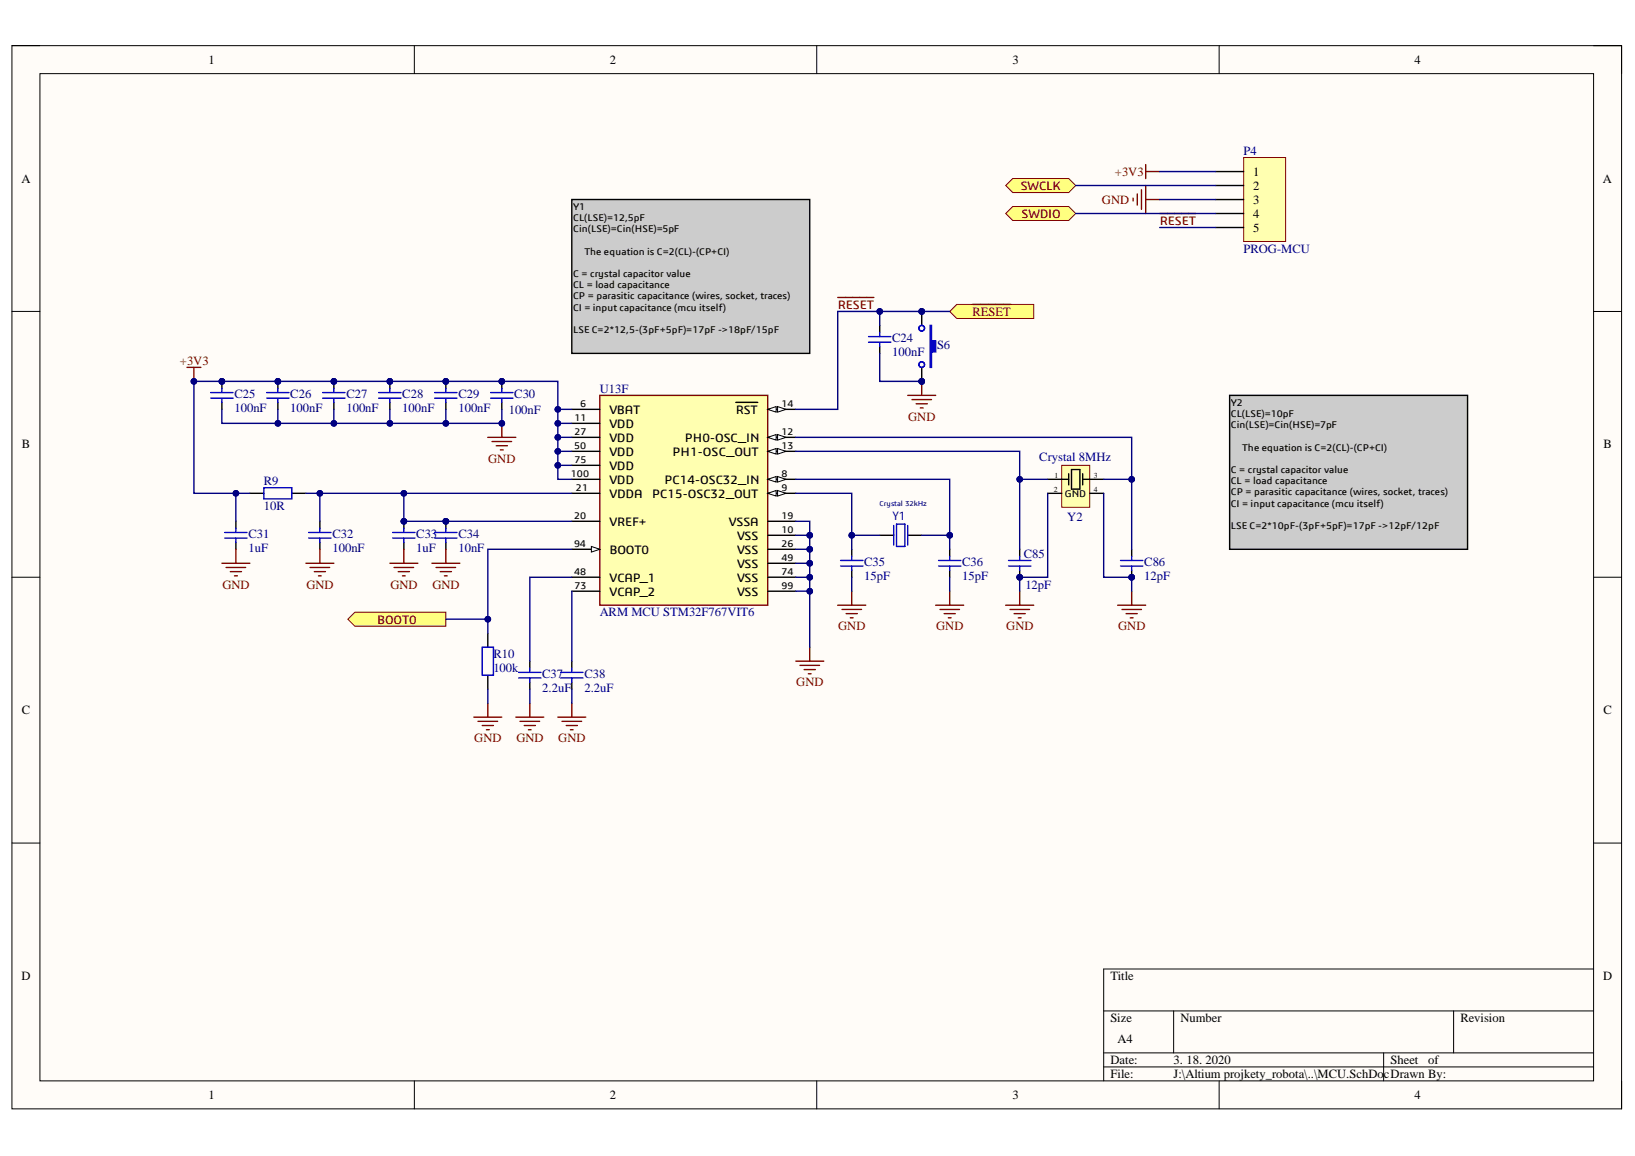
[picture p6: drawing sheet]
<svg xmlns="http://www.w3.org/2000/svg" width="297mm" height="210mm" viewBox="0 0 297 210" stroke-linecap="round" stroke-linejoin="round" font-family="sans-serif">
<defs><g id="words">
<g font-size="2.3">
<text x="37.9" y="11.6">1</text>
<text x="110.8" y="11.6">2</text>
<text x="184" y="11.6">3</text>
<text x="257" y="11.6">4</text>
<text x="3.9" y="33.2">A</text>
<text x="227.7" y="31.9">1</text>
<text x="227.7" y="34.4">2</text>
<text x="291.2" y="33.2">A</text>
<text x="227.7" y="37">3</text>
<text x="227.7" y="39.5">4</text>
<text x="227.7" y="42.1">5</text>
<text x="110.7" y="75.1">VBAT</text>
<text x="110.7" y="77.7">VDD</text>
<text x="133.7" y="75.1">RST</text>
<text x="4" y="81.4">B</text>
<text x="110.7" y="80.2">VDD</text>
<text x="110.7" y="82.8">VDD</text>
<text x="122.2" y="82.8">PH1-OSC_OUT</text>
<text x="124.4" y="80.2">PH0-OSC_IN</text>
<text x="291.3" y="81.4">B</text>
<text x="110.7" y="85.3">VDD</text>
<text x="110.7" y="87.8">VDD</text>
<text x="120.7" y="87.8">PC14-OSC32_IN</text>
<text x="110.7" y="95.5">VREF+</text>
<text x="110.7" y="90.4">VDDA</text>
<text x="118.5" y="90.4">PC15-OSC32_OUT</text>
<text x="132.4" y="95.5">VSSA</text>
<text x="110.7" y="100.5">BOOT0</text>
<text x="133.9" y="98">VSS</text>
<text x="133.9" y="100.5">VSS</text>
<text x="110.7" y="105.6">VCAP_1</text>
<text x="133.9" y="103.1">VSS</text>
<text x="133.9" y="105.6">VSS</text>
<text x="110.7" y="108.2">VCAP_2</text>
<text x="133.9" y="108.2">VSS</text>
<text x="4" y="129.7">C</text>
<text x="291.3" y="129.7">C</text>
<text x="3.9" y="178">D</text>
<text x="201.8" y="178">Title</text>
<text x="291.3" y="178">D</text>
<text x="201.8" y="185.6">Size</text>
<text x="214.5" y="185.6">Number</text>
<text x="265.3" y="185.6">Revision</text>
<text x="203" y="189.4">A4</text>
<text x="201.8" y="193.2">Date:</text>
<text x="201.8" y="195.8">File:</text>
<text x="213.2" y="193.2">3. 18. 2020</text>
<text x="213.2" y="195.8">J:\Altium projkety_robota\..\MCU.SchDocDrawn By:</text>
<text x="252.6" y="193.2">Sheet</text>
<text x="259.5" y="193.2">of</text>
<text x="37.9" y="199.6">1</text>
<text x="110.8" y="199.6">2</text>
<text x="184" y="199.6">3</text>
<text x="257" y="199.6">4</text>
</g>
<g font-size="2.3" fill="#000080">
<text x="225.9" y="28.1">P4</text>
<text x="225.9" y="45.9">PROG-MCU</text>
<text x="162.1" y="62.2">C24</text>
<text x="162.1" y="64.7">100nF</text>
<text x="170.2" y="63.4">S6</text>
<text x="109" y="71.3">U13F</text>
<text x="42.6" y="72.3">C25</text>
<text x="42.6" y="74.8">100nF</text>
<text x="52.7" y="72.3">C26</text>
<text x="52.7" y="74.8">100nF</text>
<text x="62.9" y="72.3">C27</text>
<text x="62.9" y="74.8">100nF</text>
<text x="73.1" y="72.3">C28</text>
<text x="73.1" y="74.8">100nF</text>
<text x="83.3" y="72.3">C29</text>
<text x="83.3" y="74.8">100nF</text>
<text x="92.4" y="75.1">100nF</text>
<text x="93.4" y="72.3">C30</text>
<text x="188.8" y="83.7">Crystal 8MHz</text>
<text x="47.9" y="88.1">R9</text>
<text x="47.9" y="92.6">10R</text>
<text x="193.9" y="94.6">Y2</text>
<text x="45.1" y="97.7">C31</text>
<text x="45.1" y="100.2">1uF</text>
<text x="60.4" y="97.7">C32</text>
<text x="60.4" y="100.2">100nF</text>
<text x="75.6" y="97.7">C33</text>
<text x="75.6" y="100.2">1uF</text>
<text x="83.3" y="97.7">C34</text>
<text x="83.3" y="100.2">10nF</text>
<text x="186" y="101.2">C85</text>
<text x="157" y="102.8">C35</text>
<text x="157" y="105.3">15pF</text>
<text x="174.8" y="102.8">C36</text>
<text x="174.8" y="105.3">15pF</text>
<text x="186.3" y="106.9">12pF</text>
<text x="207.9" y="102.8">C86</text>
<text x="207.9" y="105.3">12pF</text>
<text x="109" y="111.9">ARM MCU STM32F767VIT6</text>
<text x="89.6" y="119.5">R10</text>
<text x="89.6" y="122.1">100k</text>
<text x="98.5" y="123.1">C37</text>
<text x="98.5" y="125.7">2.2uF</text>
<text x="106.2" y="123.1">C38</text>
<text x="106.2" y="125.7">2.2uF</text>
</g>
<g font-size="2.3" fill="#800000">
<text x="185.4" y="34.5">SWCLK</text>
<text x="202.6" y="31.9">+3V3</text>
<text x="185.6" y="39.6">SWDIO</text>
<text x="200.2" y="37">GND</text>
<text x="210.7" y="40.9">RESET</text>
<text x="152.2" y="56.1">RESET</text>
<text x="176.7" y="57.3">RESET</text>
<text x="32.7" y="66.2">+3V3</text>
<text x="165" y="76.4">GND</text>
<text x="88.7" y="84">GND</text>
<text x="40.4" y="106.9">GND</text>
<text x="55.7" y="106.9">GND</text>
<text x="70.9" y="106.9">GND</text>
<text x="78.5" y="106.9">GND</text>
<text x="68.5" y="113.2">BOOT0</text>
<text x="152.3" y="114.5">GND</text>
<text x="170.1" y="114.5">GND</text>
<text x="182.8" y="114.5">GND</text>
<text x="203.2" y="114.5">GND</text>
<text x="144.7" y="124.6">GND</text>
<text x="86.2" y="134.8">GND</text>
<text x="93.8" y="134.8">GND</text>
<text x="101.4" y="134.8">GND</text>
</g>
<text font-size="2.2" fill="#000080" x="162.1" y="94.4">Y1</text>
<g font-size="1.8">
<text x="104.1" y="38.2">Y1</text>
<text x="104.1" y="40.2">CL(LSE)=12,5pF</text>
<text x="104.1" y="42.2">Cin(LSE)=Cin(HSE)=5pF</text>
<text x="106.2" y="46.3">The equation is C=2(CL)-(CP+CI)</text>
<text x="104.1" y="50.3">C = crystal capacitor value</text>
<text x="104.1" y="52.4">CL = load capacitance</text>
<text x="104.1" y="54.4">CP = parasitic capacitance (wires, socket, traces)</text>
<text x="104.1" y="56.4">CI = input capacitance (mcu itself)</text>
<text x="104.1" y="60.5">LSE C=2*12,5-(3pF+5pF)=17pF -&gt;18pF/15pF</text>
<text x="104.4" y="76.5">11</text>
<text x="105.4" y="73.9">6</text>
<text x="142" y="73.9">14</text>
<text x="223.6" y="73.7">Y2</text>
<text x="223.6" y="75.7">CL(LSE)=10pF</text>
<text x="223.6" y="77.7">Cin(LSE)=Cin(HSE)=7pF</text>
<text x="104.3" y="81.6">50</text>
<text x="104.3" y="79.1">27</text>
<text x="142" y="79.1">12</text>
<text x="142" y="81.6">13</text>
<text x="225.7" y="81.8">The equation is C=2(CL)-(CP+CI)</text>
<text x="103.7" y="86.7">100</text>
<text x="104.4" y="84.1">75</text>
<text x="104.6" y="89.2">21</text>
<text x="142" y="86.7">8</text>
<text x="142" y="89.2">9</text>
<text x="223.6" y="85.9">C = crystal capacitor value</text>
<text x="223.6" y="87.9">CL = load capacitance</text>
<text x="223.6" y="90">CP = parasitic capacitance (wires, socket, traces)</text>
<text x="104.3" y="94.3">20</text>
<text x="142" y="94.3">19</text>
<text x="193.5" y="90.2">GND</text>
<text x="223.6" y="92">CI = input capacitance (mcu itself)</text>
<text x="104.3" y="99.3">94</text>
<text x="142" y="96.8">10</text>
<text x="142" y="99.3">26</text>
<text x="142" y="101.9">49</text>
<text x="223.6" y="96">LSE C=2*10pF-(3pF+5pF)=17pF -&gt;12pF/12pF</text>
<text x="104.3" y="104.5">48</text>
<text x="104.4" y="107">73</text>
<text x="142" y="104.5">74</text>
<text x="142" y="107">99</text>
</g>
<g font-size="1.4">
<text x="191.5" y="89.3">2</text>
<text x="191.6" y="86.7">1</text>
<text x="198.7" y="86.7">3</text>
<text x="198.7" y="89.3">4</text>
</g>
<text font-size="1.4" fill="#000080" x="159.8" y="91.8">Crystal 32kHz</text>
</g></defs>
<path d="M2.2 8.3h292.4v193h-292.4z" fill-rule="evenodd" fill="#fffcf8"/>
<path d="M2.2 8.3h292.4v193h-292.4z" fill="none" stroke="#000" stroke-width=".18"/>
<path d="M7.3 13.4h282.2v182.9h-282.2z" fill-rule="evenodd" fill="#fffcf8"/>
<g fill="none" stroke="#000" stroke-width=".18">
<path d="M2.2 8.3h5.1M7.3 13.4h282.2v182.9h-282.2zM75.3 8.3v5.1M148.4 8.3v5.1M221.5 8.3v5.1M289.5 8.3h5.1v5.1M2.2 56.5h5.1M289.5 56.6h5.1M2.2 104.8h5.1M289.5 104.8h5.1M2.2 153.1h5.1M289.5 153.1h5.1"/>
<path d="M289.5 175.9h-89v20.4M75.3 196.3v5M148.4 196.3v5M200.5 183.6h89M200.5 191.2h89M200.5 193.7h89M213.2 183.6v7.6M221.5 196.3v5M251.4 191.2v5.1M264.1 183.6v7.6M294.6 196.3v5"/>
</g>
<path d="M96.3 120.1v1.2M96.3 123.9v1.2M103.9 120.1v1.2M103.9 123.9v1.2" fill="none" stroke="#000" stroke-width=".25"/>
<path d="M94.2 122.1h4.1M94.2 123.1h4.1M96.3 121.3v.8M96.3 123.1v.8M101.8 122.1h4.1M101.8 123.1h4.1M103.9 121.3v.8M103.9 123.1v.8" fill="none" stroke="#00f" stroke-width=".25"/>
<path d="M109 71.8h30.5v38.1h-30.5z" fill-rule="evenodd" fill="#ffffb0"/>
<path d="M109 71.8h30.5v38.1h-30.5z" fill="none" stroke="#800000" stroke-width=".25"/>
<path d="M103.9 74.3h5.1M103.9 76.9h5.1M139.5 79.4h5.1M139.5 97.2h5.1" fill="none" stroke="#000" stroke-width=".25"/>
<path d="M139.5 79.4l1.5-.5v1z" fill="#f8fcff"/>
<path d="M139.5 79.4l1.5-.5v1z" fill="none" stroke="#000" stroke-width=".18"/>
<path d="M141.3 78.9l1.5 .5-1.5 .5z" fill="#f8fcff"/>
<path d="M141.3 78.9l1.5 .5-1.5 .5z" fill="none" stroke="#000" stroke-width=".18"/>
<path d="M139.5 82h5.1" fill="none" stroke="#000" stroke-width=".25"/>
<path d="M139.5 82l1.5-.6v1.1z" fill="#f8fcff"/>
<path d="M139.5 82l1.5-.6v1.1z" fill="none" stroke="#000" stroke-width=".18"/>
<path d="M141.3 81.4l1.5 .6-1.5 .5z" fill="#f8fcff"/>
<path d="M141.3 81.4l1.5 .6-1.5 .5z" fill="none" stroke="#000" stroke-width=".18"/>
<path d="M139.5 74.3h5.1" fill="none" stroke="#000" stroke-width=".25"/>
<path d="M139.5 74.3l1.5-.5v1z" fill="#f8fcff"/>
<path d="M139.5 74.3l1.5-.5v1z" fill="none" stroke="#000" stroke-width=".18"/>
<path d="M141.3 73.8l1.5 .5-1.5 .5z" fill="#f8fcff"/>
<path d="M141.3 73.8l1.5 .5-1.5 .5z" fill="none" stroke="#000" stroke-width=".18"/>
<g fill="none" stroke="#000" stroke-width=".25">
<path d="M103.9 79.4h5.1M133.7 73.1h4M103.9 94.7h5.1M103.9 89.6h5.1M103.9 99.7h5.1M103.9 82h5.1M103.9 84.5h5.1M139.5 94.7h5.1M139.5 99.7h5.1M103.9 104.8h5.1M103.9 107.4h5.1M139.5 104.8h5.1"/>
<path d="M139.5 102.3h5.1"/>
</g>
<path d="M107.4 99.2l1.6 .5-1.6 .5z" fill="#f8fcff"/>
<path d="M107.4 99.2l1.6 .5-1.6 .5z" fill="none" stroke="#000" stroke-width=".18"/>
<path d="M103.9 87h5.1M139.5 87h5.1M139.5 107.4h5.1" fill="none" stroke="#000" stroke-width=".25"/>
<path d="M139.5 87l1.5-.5v1z" fill="#f8fcff"/>
<path d="M139.5 87l1.5-.5v1z" fill="none" stroke="#000" stroke-width=".18"/>
<path d="M141.3 86.5l1.5 .5-1.5 .5z" fill="#f8fcff"/>
<path d="M141.3 86.5l1.5 .5-1.5 .5z" fill="none" stroke="#000" stroke-width=".18"/>
<path d="M139.5 89.6h5.1" fill="none" stroke="#000" stroke-width=".25"/>
<path d="M139.5 89.6l1.5-.5v1z" fill="#f8fcff"/>
<path d="M139.5 89.6l1.5-.5v1z" fill="none" stroke="#000" stroke-width=".18"/>
<path d="M141.3 89.1l1.5 .5-1.5 .5z" fill="#f8fcff"/>
<path d="M141.3 89.1l1.5 .5-1.5 .5z" fill="none" stroke="#000" stroke-width=".18"/>
<g fill="none" stroke="#800000" stroke-width=".25">
<path d="M147.1 117.5v2.6M93.7 130.2h5.1M94.5 131h3.5M95.2 131.7h2.1M96 132.5h.5M96.3 127.7v2.5M101.3 130.2h5.1M102.1 131h3.6M102.9 131.7h2M103.6 132.5h.5M103.9 127.7v2.5M144.6 120.1h5.1"/>
<path d="M145.3 120.8h3.6M146.1 121.6h2M146.9 122.3h.5"/>
</g>
<path d="M159.8 97.2h2.6M164.9 97.2h2.6" fill="none" stroke="#000" stroke-width=".25"/>
<path d="M162.4 95.4v3.6M162.9 95.2h1.5v4h-1.5zM164.9 95.4v3.6" fill="none" stroke="#00f" stroke-width=".25"/>
<path d="M103.9 36.2h43.2v28h-43.2z" fill-rule="evenodd" fill="#ccc"/>
<path d="M103.9 36.2h43.2v28h-43.2zM154.7 99.7v1.3M172.5 99.7v1.3M88.6 115v2.5M154.7 103.5v1.3M172.5 103.5v1.3M88.6 122.6v2.5" fill="none" stroke="#000" stroke-width=".25"/>
<path d="M87.6 117.5h2v5.1h-2zM152.7 101.8h4.1M152.7 102.8h4.1M154.7 101v.8M154.7 102.8v.7M170.5 101.8h4.1M170.5 102.8h4.1M172.5 101v.8M172.5 102.8v.7" fill="none" stroke="#00f" stroke-width=".25"/>
<g fill="none" stroke="#800000" stroke-width=".25">
<path d="M152.2 109.9h5.1M153 110.7h3.5M153.7 111.4h2.1M154.5 112.2h.5M154.7 107.4v2.5M170 109.9h5.1M170.8 110.7h3.5M171.5 111.4h2.1M172.3 112.2h.5M172.5 107.4v2.5M86.1 130.2h5.1M86.8 131h3.6"/>
<path d="M87.6 131.7h2M88.4 132.5h.5M88.6 127.7v2.5"/>
</g>
<path d="M63.2 112.4l1.3-1.2h16.5v2.5h-16.5z" fill-rule="evenodd" fill="#ffff80"/>
<path d="M63.2 112.4l1.3-1.2h16.5v2.5h-16.5z" fill="none" stroke="#800000" stroke-width=".18"/>
<circle cx="167.5" cy="69.2" r=".51" fill="#000080"/>
<circle cx="167.5" cy="69.2" r=".51" fill="none" stroke="#000080" stroke-width=".18"/>
<circle cx="167.5" cy="56.5" r=".51" fill="#000080"/>
<circle cx="167.5" cy="56.5" r=".51" fill="none" stroke="#000080" stroke-width=".18"/>
<path d="M167.5 66.7v2.5" fill="none" stroke="#000" stroke-width=".25"/>
<circle cx="167.5" cy="69.2" r=".51" fill="#000080"/>
<circle cx="167.5" cy="69.2" r=".51" fill="none" stroke="#000080" stroke-width=".18"/>
<path d="M167.5 56.6v2.5" fill="none" stroke="#000" stroke-width=".25"/>
<circle cx="167.5" cy="56.5" r=".51" fill="#000080"/>
<circle cx="167.5" cy="56.5" r=".51" fill="none" stroke="#000080" stroke-width=".18"/>
<path d="M169 59.1h.2v2.8h.8v2h-.8v2.8h-.2z" fill-rule="evenodd" fill="#00f"/>
<g fill="none" stroke="#00f" stroke-width=".25">
<path d="M169 59.1h.2v2.8h.8v2h-.8v2.8h-.2zM157.8 62.1h4.1M157.8 61.1h4.1M159.8 60.4v.7M159.8 62.1v.8"/>
<circle cx="167.5" cy="59.6" r=".51"/>
<circle cx="167.5" cy="66.2" r=".51"/>
</g>
<path d="M159.8 59.1v1.3M159.8 62.9v1.3" fill="none" stroke="#000" stroke-width=".25"/>
<path d="M164.9 71.8h5.1M165.7 72.6h3.5M166.4 73.3h2.1M167.2 74.1h.5M167.5 69.2v2.6" fill="none" stroke="#800000" stroke-width=".25"/>
<circle cx="167.5" cy="69.2" r=".51" fill="#000080"/>
<circle cx="167.5" cy="69.2" r=".51" fill="none" stroke="#000080" stroke-width=".18"/>
<path d="M173.8 55.3h14v2.5h-14l-1.3-1.2z" fill-rule="evenodd" fill="#ffff80"/>
<path d="M173.8 55.3h14v2.5h-14l-1.3-1.2z" fill="none" stroke="#800000" stroke-width=".18"/>
<path d="M176.7 55.3h6.9" fill="none" stroke="#800000" stroke-width=".25"/>
<circle cx="60.7" cy="69.2" r=".51" fill="#000080"/>
<circle cx="60.7" cy="69.2" r=".51" fill="none" stroke="#000080" stroke-width=".18"/>
<path d="M60.7 69.2v1.3" fill="none" stroke="#000" stroke-width=".25"/>
<circle cx="60.7" cy="69.2" r=".51" fill="#000080"/>
<circle cx="60.7" cy="69.2" r=".51" fill="none" stroke="#000080" stroke-width=".18"/>
<path d="M60.7 73.1v1.2" fill="none" stroke="#000" stroke-width=".25"/>
<path d="M58.6 72.3h4.1M58.6 71.3h4.1M60.7 70.5v.8M60.7 72.3v.8" fill="none" stroke="#00f" stroke-width=".25"/>
<circle cx="70.8" cy="69.2" r=".51" fill="#000080"/>
<circle cx="70.8" cy="69.2" r=".51" fill="none" stroke="#000080" stroke-width=".18"/>
<path d="M70.8 69.2v1.3" fill="none" stroke="#000" stroke-width=".25"/>
<circle cx="70.8" cy="69.2" r=".51" fill="#000080"/>
<circle cx="70.8" cy="69.2" r=".51" fill="none" stroke="#000080" stroke-width=".18"/>
<path d="M70.8 73.1v1.2" fill="none" stroke="#000" stroke-width=".25"/>
<path d="M68.8 72.3h4.1M68.8 71.3h4.1M70.8 70.5v.8M70.8 72.3v.8" fill="none" stroke="#00f" stroke-width=".25"/>
<circle cx="81" cy="69.2" r=".51" fill="#000080"/>
<circle cx="81" cy="69.2" r=".51" fill="none" stroke="#000080" stroke-width=".18"/>
<path d="M81 69.2v1.3" fill="none" stroke="#000" stroke-width=".25"/>
<circle cx="81" cy="69.2" r=".51" fill="#000080"/>
<circle cx="81" cy="69.2" r=".51" fill="none" stroke="#000080" stroke-width=".18"/>
<path d="M81 73.1v1.2" fill="none" stroke="#000" stroke-width=".25"/>
<path d="M79 72.3h4M79 71.3h4M81 70.5v.8M81 72.3v.8" fill="none" stroke="#00f" stroke-width=".25"/>
<circle cx="91.2" cy="69.2" r=".51" fill="#000080"/>
<circle cx="91.2" cy="69.2" r=".51" fill="none" stroke="#000080" stroke-width=".18"/>
<path d="M91.2 69.2v1.3" fill="none" stroke="#000" stroke-width=".25"/>
<circle cx="91.2" cy="69.2" r=".51" fill="#000080"/>
<circle cx="91.2" cy="69.2" r=".51" fill="none" stroke="#000080" stroke-width=".18"/>
<path d="M91.2 73.1v1.2" fill="none" stroke="#000" stroke-width=".25"/>
<path d="M89.1 72.3h4.1M89.1 71.3h4.1M91.2 70.5v.8M91.2 72.3v.8" fill="none" stroke="#00f" stroke-width=".25"/>
<circle cx="50.5" cy="69.2" r=".51" fill="#000080"/>
<circle cx="50.5" cy="69.2" r=".51" fill="none" stroke="#000080" stroke-width=".18"/>
<path d="M50.5 69.2v1.3" fill="none" stroke="#000" stroke-width=".25"/>
<circle cx="50.5" cy="69.2" r=".51" fill="#000080"/>
<circle cx="50.5" cy="69.2" r=".51" fill="none" stroke="#000080" stroke-width=".18"/>
<path d="M50.5 73.1v1.2M42.9 94.7v1.2M42.9 98.5v1.2M45.4 89.6h2.5M53 89.6h2.6M58.1 94.7v1.2M58.1 98.5v1.2" fill="none" stroke="#000" stroke-width=".25"/>
<g fill="none" stroke="#00f" stroke-width=".25">
<path d="M48.4 72.3h4.1M48.4 71.3h4.1M50.5 70.5v.8M50.5 72.3v.8M40.8 97.7h4.1M40.8 96.7h4.1M42.9 95.9v.8M42.9 97.7v.8M47.9 88.6h5.1v2h-5.1zM56.1 97.7h4M56.1 96.7h4M58.1 95.9v.8"/>
<path d="M58.1 97.7v.8"/>
</g>
<path d="M88.6 79.4h5.1M91.2 76.9v2.5M89.4 80.2h3.5M90.2 80.9h2M90.9 81.7h.5" fill="none" stroke="#800000" stroke-width=".25"/>
<circle cx="91.2" cy="76.9" r=".51" fill="#000080"/>
<circle cx="91.2" cy="76.9" r=".51" fill="none" stroke="#000080" stroke-width=".18"/>
<path d="M42.9 99.7v2.6M58.1 99.7v2.6M40.3 102.3h5.1M41.1 103h3.5M41.8 103.8h2.1M42.6 104.6h.5M55.6 102.3h5.1M56.3 103h3.6M57.1 103.8h2M57.9 104.6h.5" fill="none" stroke="#800000" stroke-width=".25"/>
<circle cx="73.4" cy="94.7" r=".51" fill="#000080"/>
<circle cx="73.4" cy="94.7" r=".51" fill="none" stroke="#000080" stroke-width=".18"/>
<path d="M73.4 94.7v1.2" fill="none" stroke="#000" stroke-width=".25"/>
<circle cx="73.4" cy="94.7" r=".51" fill="#000080"/>
<circle cx="73.4" cy="94.7" r=".51" fill="none" stroke="#000080" stroke-width=".18"/>
<path d="M73.4 98.5v1.2" fill="none" stroke="#000" stroke-width=".25"/>
<path d="M71.3 97.7h4.1M71.3 96.7h4.1M73.4 95.9v.8M73.4 97.7v.8" fill="none" stroke="#00f" stroke-width=".25"/>
<circle cx="81" cy="94.7" r=".51" fill="#000080"/>
<circle cx="81" cy="94.7" r=".51" fill="none" stroke="#000080" stroke-width=".18"/>
<path d="M81 94.7v1.2" fill="none" stroke="#000" stroke-width=".25"/>
<circle cx="81" cy="94.7" r=".51" fill="#000080"/>
<circle cx="81" cy="94.7" r=".51" fill="none" stroke="#000080" stroke-width=".18"/>
<path d="M81 98.5v1.2" fill="none" stroke="#000" stroke-width=".25"/>
<path d="M79 97.7h4M79 96.7h4M81 95.9v.8M81 97.7v.8" fill="none" stroke="#00f" stroke-width=".25"/>
<path d="M73.4 99.7v2.6M81 99.7v2.6M70.8 102.3h5.1M71.6 103h3.5M72.3 103.8h2.1M73.1 104.6h.5M78.5 102.3h5M79.2 103h3.6M80 103.8h2M80.7 104.6h.6" fill="none" stroke="#800000" stroke-width=".25"/>
<circle cx="40.3" cy="69.2" r=".51" fill="#000080"/>
<circle cx="40.3" cy="69.2" r=".51" fill="none" stroke="#000080" stroke-width=".18"/>
<path d="M40.3 69.2v1.3" fill="none" stroke="#000" stroke-width=".25"/>
<circle cx="40.3" cy="69.2" r=".51" fill="#000080"/>
<circle cx="40.3" cy="69.2" r=".51" fill="none" stroke="#000080" stroke-width=".18"/>
<path d="M40.3 73.1v1.2" fill="none" stroke="#000" stroke-width=".25"/>
<path d="M38.3 72.3h4M38.3 71.3h4M40.3 70.5v.8M40.3 72.3v.8" fill="none" stroke="#00f" stroke-width=".25"/>
<path d="M205.9 36v.5M206.6 35.2v2M207.4 34.4v3.6M208.1 33.7v5.1M208.1 36.2h2.6M210.7 38.8h6.5M152.2 54h6.6M34 66.7h2.5M35.2 66.7v2.5" fill="none" stroke="#800000" stroke-width=".25"/>
<circle cx="35.2" cy="69.2" r=".51" fill="#000080"/>
<circle cx="35.2" cy="69.2" r=".51" fill="none" stroke="#000080" stroke-width=".18"/>
<path d="M208.1 29.9v2.5M208.1 31.2h2.6" fill="none" stroke="#800000" stroke-width=".25"/>
<path d="M225.9 28.6h7.7v15.2h-7.7z" fill-rule="evenodd" fill="#ffffb0"/>
<path d="M225.9 28.6h7.7v15.2h-7.7z" fill="none" stroke="#800000" stroke-width=".18"/>
<path d="M220.9 31.2h5M220.9 33.7h5M220.9 36.2h5M220.9 38.8h5M220.9 41.3h5" fill="none" stroke="#000" stroke-width=".25"/>
<path d="M182.7 38.8l1.3-1.3h10.2l1.2 1.3-1.2 1.2h-10.2z" fill-rule="evenodd" fill="#ffff80"/>
<path d="M182.7 38.8l1.3-1.3h10.2l1.2 1.3-1.2 1.2h-10.2z" fill="none" stroke="#800000" stroke-width=".18"/>
<path d="M182.7 33.7l1.3-1.3h10.2l1.2 1.3-1.2 1.3h-10.2z" fill-rule="evenodd" fill="#ffff80"/>
<path d="M182.7 33.7l1.3-1.3h10.2l1.2 1.3-1.2 1.3h-10.2z" fill="none" stroke="#800000" stroke-width=".18"/>
<path d="M192.9 84.5h5.1v7.6h-5.1z" fill-rule="evenodd" fill="#ffffb0"/>
<path d="M192.9 84.5h5.1v7.6h-5.1z" fill="none" stroke="#800000" stroke-width=".18"/>
<path d="M190.3 87h3.9M190.3 89.6h2.6M194.2 86v2M194.7 85.3h1.5v3.5h-1.5zM196.7 87h3.8M196.7 86v2M198 89.6h2.5" fill="none" stroke="#000" stroke-width=".25"/>
<circle cx="205.6" cy="104.8" r=".51" fill="#000080"/>
<circle cx="205.6" cy="104.8" r=".51" fill="none" stroke="#000080" stroke-width=".18"/>
<path d="M205.6 103.5v1.3" fill="none" stroke="#000" stroke-width=".25"/>
<circle cx="205.6" cy="104.8" r=".51" fill="#000080"/>
<circle cx="205.6" cy="104.8" r=".51" fill="none" stroke="#000080" stroke-width=".18"/>
<path d="M205.6 99.7v1.3" fill="none" stroke="#000" stroke-width=".25"/>
<path d="M203.6 101.8h4M203.6 102.8h4M205.6 101v.8M205.6 102.8v.7" fill="none" stroke="#00f" stroke-width=".25"/>
<circle cx="185.3" cy="104.8" r=".51" fill="#000080"/>
<circle cx="185.3" cy="104.8" r=".51" fill="none" stroke="#000080" stroke-width=".18"/>
<path d="M185.3 103.5v1.3" fill="none" stroke="#000" stroke-width=".25"/>
<circle cx="185.3" cy="104.8" r=".51" fill="#000080"/>
<circle cx="185.3" cy="104.8" r=".51" fill="none" stroke="#000080" stroke-width=".18"/>
<path d="M185.3 99.7v1.3" fill="none" stroke="#000" stroke-width=".25"/>
<path d="M183.2 101.8h4.1M183.2 102.8h4.1M185.3 101v.8M185.3 102.8v.7" fill="none" stroke="#00f" stroke-width=".25"/>
<path d="M182.7 109.9h5.1M183.5 110.7h3.5M184.2 111.4h2.1M185 112.2h.5M185.3 107.4v2.5M203.1 109.9h5M203.8 110.7h3.6M204.6 111.4h2M205.3 112.2h.6M205.6 107.4v2.5" fill="none" stroke="#800000" stroke-width=".25"/>
<path d="M159.8 56.6v2.5" fill="none" stroke="#000080" stroke-width=".25"/>
<circle cx="159.8" cy="56.5" r=".51" fill="#000080"/>
<circle cx="159.8" cy="56.5" r=".51" fill="none" stroke="#000080" stroke-width=".18"/>
<path d="M101.3 74.3v-5.1h-66.1v20.4h7.7" fill="none" stroke="#000080" stroke-width=".25"/>
<circle cx="101.3" cy="74.3" r=".51" fill="#000080"/>
<circle cx="101.3" cy="74.3" r=".51" fill="none" stroke="#000080" stroke-width=".18"/>
<circle cx="91.2" cy="69.2" r=".51" fill="#000080"/>
<circle cx="91.2" cy="69.2" r=".51" fill="none" stroke="#000080" stroke-width=".18"/>
<circle cx="81" cy="69.2" r=".51" fill="#000080"/>
<circle cx="81" cy="69.2" r=".51" fill="none" stroke="#000080" stroke-width=".18"/>
<circle cx="70.8" cy="69.2" r=".51" fill="#000080"/>
<circle cx="70.8" cy="69.2" r=".51" fill="none" stroke="#000080" stroke-width=".18"/>
<circle cx="60.7" cy="69.2" r=".51" fill="#000080"/>
<circle cx="60.7" cy="69.2" r=".51" fill="none" stroke="#000080" stroke-width=".18"/>
<circle cx="50.5" cy="69.2" r=".51" fill="#000080"/>
<circle cx="50.5" cy="69.2" r=".51" fill="none" stroke="#000080" stroke-width=".18"/>
<circle cx="40.3" cy="69.2" r=".51" fill="#000080"/>
<circle cx="40.3" cy="69.2" r=".51" fill="none" stroke="#000080" stroke-width=".18"/>
<circle cx="35.2" cy="69.2" r=".51" fill="#000080"/>
<circle cx="35.2" cy="69.2" r=".51" fill="none" stroke="#000080" stroke-width=".18"/>
<circle cx="42.9" cy="89.6" r=".51" fill="#000080"/>
<circle cx="42.9" cy="89.6" r=".51" fill="none" stroke="#000080" stroke-width=".18"/>
<path d="M40.3 74.3v2.6h10.2" fill="none" stroke="#000080" stroke-width=".25"/>
<circle cx="50.5" cy="76.9" r=".51" fill="#000080"/>
<circle cx="50.5" cy="76.9" r=".51" fill="none" stroke="#000080" stroke-width=".18"/>
<path d="M45.4 89.6h-2.5v5.1" fill="none" stroke="#000080" stroke-width=".25"/>
<circle cx="42.9" cy="89.6" r=".51" fill="#000080"/>
<circle cx="42.9" cy="89.6" r=".51" fill="none" stroke="#000080" stroke-width=".18"/>
<path d="M50.5 74.3v2.6h40.7v-2.6" fill="none" stroke="#000080" stroke-width=".25"/>
<circle cx="91.2" cy="76.9" r=".51" fill="#000080"/>
<circle cx="91.2" cy="76.9" r=".51" fill="none" stroke="#000080" stroke-width=".18"/>
<circle cx="81" cy="76.9" r=".51" fill="#000080"/>
<circle cx="81" cy="76.9" r=".51" fill="none" stroke="#000080" stroke-width=".18"/>
<circle cx="70.8" cy="76.9" r=".51" fill="#000080"/>
<circle cx="70.8" cy="76.9" r=".51" fill="none" stroke="#000080" stroke-width=".18"/>
<circle cx="60.7" cy="76.9" r=".51" fill="#000080"/>
<circle cx="60.7" cy="76.9" r=".51" fill="none" stroke="#000080" stroke-width=".18"/>
<circle cx="50.5" cy="76.9" r=".51" fill="#000080"/>
<circle cx="50.5" cy="76.9" r=".51" fill="none" stroke="#000080" stroke-width=".18"/>
<path d="M55.6 89.6h2.5" fill="none" stroke="#000080" stroke-width=".25"/>
<circle cx="58.1" cy="89.6" r=".51" fill="#000080"/>
<circle cx="58.1" cy="89.6" r=".51" fill="none" stroke="#000080" stroke-width=".18"/>
<path d="M103.9 89.6h-45.8v5.1" fill="none" stroke="#000080" stroke-width=".25"/>
<circle cx="58.1" cy="89.6" r=".51" fill="#000080"/>
<circle cx="58.1" cy="89.6" r=".51" fill="none" stroke="#000080" stroke-width=".18"/>
<circle cx="73.4" cy="89.6" r=".51" fill="#000080"/>
<circle cx="73.4" cy="89.6" r=".51" fill="none" stroke="#000080" stroke-width=".18"/>
<path d="M73.4 89.6v5.1h30.5" fill="none" stroke="#000080" stroke-width=".25"/>
<circle cx="73.4" cy="89.6" r=".51" fill="#000080"/>
<circle cx="73.4" cy="89.6" r=".51" fill="none" stroke="#000080" stroke-width=".18"/>
<circle cx="73.4" cy="94.7" r=".51" fill="#000080"/>
<circle cx="73.4" cy="94.7" r=".51" fill="none" stroke="#000080" stroke-width=".18"/>
<circle cx="81" cy="94.7" r=".51" fill="#000080"/>
<circle cx="81" cy="94.7" r=".51" fill="none" stroke="#000080" stroke-width=".18"/>
<path d="M81 112.4h7.6" fill="none" stroke="#000080" stroke-width=".25"/>
<circle cx="88.6" cy="112.4" r=".51" fill="#000080"/>
<circle cx="88.6" cy="112.4" r=".51" fill="none" stroke="#000080" stroke-width=".18"/>
<path d="M103.9 99.7h-15.3v15.3" fill="none" stroke="#000080" stroke-width=".25"/>
<circle cx="88.6" cy="112.4" r=".51" fill="#000080"/>
<circle cx="88.6" cy="112.4" r=".51" fill="none" stroke="#000080" stroke-width=".18"/>
<path d="M103.9 74.3h-2.6v12.7h2.6M103.9 104.8h-7.6v15.3" fill="none" stroke="#000080" stroke-width=".25"/>
<circle cx="101.3" cy="84.5" r=".51" fill="#000080"/>
<circle cx="101.3" cy="84.5" r=".51" fill="none" stroke="#000080" stroke-width=".18"/>
<circle cx="101.3" cy="82" r=".51" fill="#000080"/>
<circle cx="101.3" cy="82" r=".51" fill="none" stroke="#000080" stroke-width=".18"/>
<circle cx="101.3" cy="79.4" r=".51" fill="#000080"/>
<circle cx="101.3" cy="79.4" r=".51" fill="none" stroke="#000080" stroke-width=".18"/>
<circle cx="101.3" cy="76.9" r=".51" fill="#000080"/>
<circle cx="101.3" cy="76.9" r=".51" fill="none" stroke="#000080" stroke-width=".18"/>
<circle cx="101.3" cy="74.3" r=".51" fill="#000080"/>
<circle cx="101.3" cy="74.3" r=".51" fill="none" stroke="#000080" stroke-width=".18"/>
<path d="M101.3 84.5h2.6" fill="none" stroke="#000080" stroke-width=".25"/>
<circle cx="101.3" cy="84.5" r=".51" fill="#000080"/>
<circle cx="101.3" cy="84.5" r=".51" fill="none" stroke="#000080" stroke-width=".18"/>
<path d="M101.3 82h2.6" fill="none" stroke="#000080" stroke-width=".25"/>
<circle cx="101.3" cy="82" r=".51" fill="#000080"/>
<circle cx="101.3" cy="82" r=".51" fill="none" stroke="#000080" stroke-width=".18"/>
<path d="M101.3 79.4h2.6" fill="none" stroke="#000080" stroke-width=".25"/>
<circle cx="101.3" cy="79.4" r=".51" fill="#000080"/>
<circle cx="101.3" cy="79.4" r=".51" fill="none" stroke="#000080" stroke-width=".18"/>
<path d="M101.3 76.9h2.6" fill="none" stroke="#000080" stroke-width=".25"/>
<circle cx="101.3" cy="76.9" r=".51" fill="#000080"/>
<circle cx="101.3" cy="76.9" r=".51" fill="none" stroke="#000080" stroke-width=".18"/>
<path d="M144.6 107.4h2.5" fill="none" stroke="#000080" stroke-width=".25"/>
<circle cx="147.1" cy="107.4" r=".51" fill="#000080"/>
<circle cx="147.1" cy="107.4" r=".51" fill="none" stroke="#000080" stroke-width=".18"/>
<path d="M144.6 104.8h2.5" fill="none" stroke="#000080" stroke-width=".25"/>
<circle cx="147.1" cy="104.8" r=".51" fill="#000080"/>
<circle cx="147.1" cy="104.8" r=".51" fill="none" stroke="#000080" stroke-width=".18"/>
<path d="M144.6 102.3h2.5" fill="none" stroke="#000080" stroke-width=".25"/>
<circle cx="147.1" cy="102.3" r=".51" fill="#000080"/>
<circle cx="147.1" cy="102.3" r=".51" fill="none" stroke="#000080" stroke-width=".18"/>
<path d="M144.6 99.7h2.5" fill="none" stroke="#000080" stroke-width=".25"/>
<circle cx="147.1" cy="99.7" r=".51" fill="#000080"/>
<circle cx="147.1" cy="99.7" r=".51" fill="none" stroke="#000080" stroke-width=".18"/>
<path d="M144.6 97.2h2.5" fill="none" stroke="#000080" stroke-width=".25"/>
<circle cx="147.1" cy="97.2" r=".51" fill="#000080"/>
<circle cx="147.1" cy="97.2" r=".51" fill="none" stroke="#000080" stroke-width=".18"/>
<path d="M144.6 94.7h2.5v22.8" fill="none" stroke="#000080" stroke-width=".25"/>
<circle cx="147.1" cy="107.4" r=".51" fill="#000080"/>
<circle cx="147.1" cy="107.4" r=".51" fill="none" stroke="#000080" stroke-width=".18"/>
<circle cx="147.1" cy="104.8" r=".51" fill="#000080"/>
<circle cx="147.1" cy="104.8" r=".51" fill="none" stroke="#000080" stroke-width=".18"/>
<circle cx="147.1" cy="102.3" r=".51" fill="#000080"/>
<circle cx="147.1" cy="102.3" r=".51" fill="none" stroke="#000080" stroke-width=".18"/>
<circle cx="147.1" cy="99.7" r=".51" fill="#000080"/>
<circle cx="147.1" cy="99.7" r=".51" fill="none" stroke="#000080" stroke-width=".18"/>
<circle cx="147.1" cy="97.2" r=".51" fill="#000080"/>
<circle cx="147.1" cy="97.2" r=".51" fill="none" stroke="#000080" stroke-width=".18"/>
<path d="M144.6 89.6h10.1v7.6" fill="none" stroke="#000080" stroke-width=".25"/>
<circle cx="154.7" cy="97.2" r=".51" fill="#000080"/>
<circle cx="154.7" cy="97.2" r=".51" fill="none" stroke="#000080" stroke-width=".18"/>
<path d="M144.6 87h27.9v10.2" fill="none" stroke="#000080" stroke-width=".25"/>
<circle cx="172.5" cy="97.2" r=".51" fill="#000080"/>
<circle cx="172.5" cy="97.2" r=".51" fill="none" stroke="#000080" stroke-width=".18"/>
<path d="M144.6 82h40.7v5" fill="none" stroke="#000080" stroke-width=".25"/>
<circle cx="185.3" cy="87" r=".51" fill="#000080"/>
<circle cx="185.3" cy="87" r=".51" fill="none" stroke="#000080" stroke-width=".18"/>
<path d="M144.6 79.4h61v7.6" fill="none" stroke="#000080" stroke-width=".25"/>
<circle cx="205.6" cy="87" r=".51" fill="#000080"/>
<circle cx="205.6" cy="87" r=".51" fill="none" stroke="#000080" stroke-width=".18"/>
<path d="M172.5 56.6h-20.3v17.7h-7.6" fill="none" stroke="#000080" stroke-width=".25"/>
<circle cx="159.8" cy="56.5" r=".51" fill="#000080"/>
<circle cx="159.8" cy="56.5" r=".51" fill="none" stroke="#000080" stroke-width=".18"/>
<circle cx="167.5" cy="56.5" r=".51" fill="#000080"/>
<circle cx="167.5" cy="56.5" r=".51" fill="none" stroke="#000080" stroke-width=".18"/>
<path d="M159.8 97.2h-5.1v2.5" fill="none" stroke="#000080" stroke-width=".25"/>
<circle cx="154.7" cy="97.2" r=".51" fill="#000080"/>
<circle cx="154.7" cy="97.2" r=".51" fill="none" stroke="#000080" stroke-width=".18"/>
<path d="M159.8 64.2v5h7.7" fill="none" stroke="#000080" stroke-width=".25"/>
<circle cx="167.5" cy="69.2" r=".51" fill="#000080"/>
<circle cx="167.5" cy="69.2" r=".51" fill="none" stroke="#000080" stroke-width=".18"/>
<path d="M167.5 97.2h5v2.5" fill="none" stroke="#000080" stroke-width=".25"/>
<circle cx="172.5" cy="97.2" r=".51" fill="#000080"/>
<circle cx="172.5" cy="97.2" r=".51" fill="none" stroke="#000080" stroke-width=".18"/>
<path d="M190.3 89.6v15.2h-5v2.6" fill="none" stroke="#000080" stroke-width=".25"/>
<circle cx="185.3" cy="104.8" r=".51" fill="#000080"/>
<circle cx="185.3" cy="104.8" r=".51" fill="none" stroke="#000080" stroke-width=".18"/>
<path d="M190.3 87h-5v12.7" fill="none" stroke="#000080" stroke-width=".25"/>
<circle cx="185.3" cy="87" r=".51" fill="#000080"/>
<circle cx="185.3" cy="87" r=".51" fill="none" stroke="#000080" stroke-width=".18"/>
<path d="M195.4 38.8h25.5M195.4 33.7h25.5M200.5 89.6v15.2h5.1v2.6" fill="none" stroke="#000080" stroke-width=".25"/>
<circle cx="205.6" cy="104.8" r=".51" fill="#000080"/>
<circle cx="205.6" cy="104.8" r=".51" fill="none" stroke="#000080" stroke-width=".18"/>
<path d="M200.5 87h5.1v12.7" fill="none" stroke="#000080" stroke-width=".25"/>
<circle cx="205.6" cy="87" r=".51" fill="#000080"/>
<circle cx="205.6" cy="87" r=".51" fill="none" stroke="#000080" stroke-width=".18"/>
<path d="M210.7 36.2h10.2M210.7 31.2h10.2M210.7 41.3h10.2M60.7 74.3v2.6" fill="none" stroke="#000080" stroke-width=".25"/>
<circle cx="60.7" cy="76.9" r=".51" fill="#000080"/>
<circle cx="60.7" cy="76.9" r=".51" fill="none" stroke="#000080" stroke-width=".18"/>
<path d="M70.8 74.3v2.6" fill="none" stroke="#000080" stroke-width=".25"/>
<circle cx="70.8" cy="76.9" r=".51" fill="#000080"/>
<circle cx="70.8" cy="76.9" r=".51" fill="none" stroke="#000080" stroke-width=".18"/>
<path d="M81 74.3v2.6" fill="none" stroke="#000080" stroke-width=".25"/>
<circle cx="81" cy="76.9" r=".51" fill="#000080"/>
<circle cx="81" cy="76.9" r=".51" fill="none" stroke="#000080" stroke-width=".18"/>
<path d="M103.9 107.4v12.7M154.7 104.8v2.6M172.5 104.8v2.6M88.6 125.1v2.6M96.3 125.1v2.6M103.9 125.1v2.6" fill="none" stroke="#000080" stroke-width=".25"/>
<path d="M223.4 71.8h43.2v27.9h-43.2z" fill-rule="evenodd" fill="#ccc"/>
<path d="M223.4 71.8h43.2v27.9h-43.2z" fill="none" stroke="#000" stroke-width=".25"/>
<use href="#words"/>
</svg>
